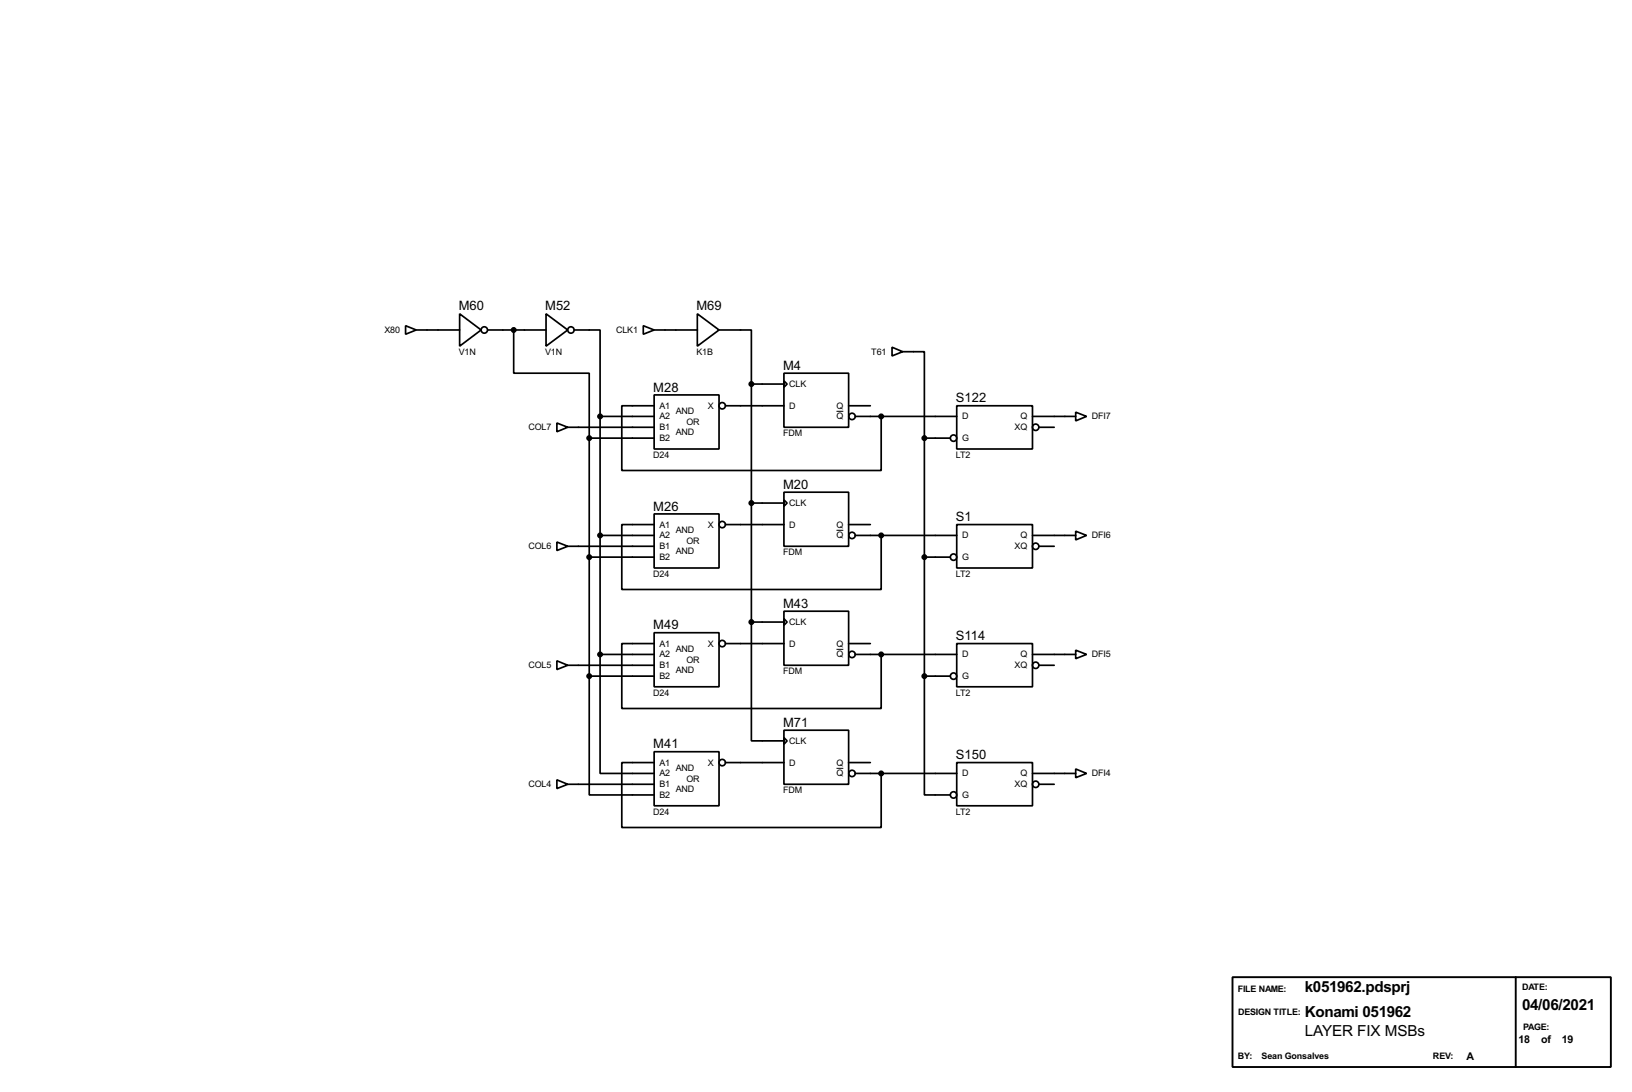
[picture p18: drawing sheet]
<svg xmlns="http://www.w3.org/2000/svg" width="383mm" height="256mm" viewBox="0 0 383 256" stroke-linecap="round" stroke-linejoin="round" font-family="sans-serif">
<defs><g id="words">
<g font-size="4">
<text x="306.6" y="233.1">k051962.pdsprj</text>
<text x="306.6" y="238.9">Konami 051962</text>
<text x="357.7" y="237.2">04/06/2021</text>
<text x="306.6" y="243.3">LAYER FIX MSBs</text>
</g>
<g font-size="3.4">
<text x="107.8" y="72.9">M60</text>
<text x="128.1" y="72.9">M52</text>
<text x="163.7" y="72.9">M69</text>
<text x="184" y="86.9">M4</text>
<text x="153.5" y="92">M28</text>
<text x="224.6" y="94.5">S122</text>
<text x="153.5" y="119.9">M26</text>
<text x="184" y="114.8">M20</text>
<text x="224.6" y="122.4">S1</text>
<text x="184" y="142.8">M43</text>
<text x="153.5" y="147.8">M49</text>
<text x="224.6" y="150.4">S114</text>
<text x="184" y="170.7">M71</text>
<text x="153.5" y="175.8">M41</text>
<text x="224.6" y="178.3">S150</text>
</g>
<g font-size="2.8">
<text x="356.8" y="244.9">18</text>
<text x="362.1" y="244.9">of</text>
<text x="367" y="244.9">19</text>
<text x="344.6" y="248.9">A</text>
</g>
<g font-size="2.4">
<text x="90.4" y="78.2">X80</text>
<text x="107.8" y="83.4">V1N</text>
<text x="128.1" y="83.4">V1N</text>
<text x="144.8" y="78.2">CLK1</text>
<text x="163.7" y="83.4">K1B</text>
<text x="204.7" y="83.3">T61</text>
<text x="185.5" y="90.9">CLK</text>
<text x="124.2" y="101.1">COL7</text>
<text x="155" y="96">A1</text>
<text x="155" y="101.1">B1</text>
<text x="155" y="98.5">A2</text>
<text x="158.8" y="97.2">AND</text>
<text x="161.3" y="99.7">OR</text>
<text x="166.3" y="96">X</text>
<text x="185.5" y="96">D</text>
<text x="196.6" y="96">Q</text>
<text x="196.6" y="98.5">Q</text>
<text x="226.1" y="98.5">D</text>
<text x="238.4" y="101.1">XQ</text>
<text x="239.8" y="98.5">Q</text>
<text x="256.6" y="98.5">DFI7</text>
<text x="153.5" y="107.6">D24</text>
<text x="155" y="103.6">B2</text>
<text x="158.8" y="102.3">AND</text>
<text x="184" y="102.5">FDM</text>
<text x="224.6" y="107.6">LT2</text>
<text x="226.1" y="103.6">G</text>
<text x="185.5" y="118.9">CLK</text>
<text x="155" y="123.9">A1</text>
<text x="158.8" y="125.1">AND</text>
<text x="166.3" y="123.9">X</text>
<text x="185.5" y="123.9">D</text>
<text x="196.6" y="123.9">Q</text>
<text x="124.2" y="129">COL6</text>
<text x="155" y="129">B1</text>
<text x="155" y="131.6">B2</text>
<text x="155" y="126.5">A2</text>
<text x="158.8" y="130.2">AND</text>
<text x="161.3" y="127.7">OR</text>
<text x="184" y="130.4">FDM</text>
<text x="196.6" y="126.5">Q</text>
<text x="226.1" y="126.5">D</text>
<text x="226.1" y="131.6">G</text>
<text x="238.4" y="129">XQ</text>
<text x="239.8" y="126.5">Q</text>
<text x="256.6" y="126.5">DFI6</text>
<text x="153.5" y="135.5">D24</text>
<text x="224.6" y="135.5">LT2</text>
<text x="185.5" y="146.8">CLK</text>
<text x="155" y="151.9">A1</text>
<text x="155" y="154.4">A2</text>
<text x="158.8" y="153.1">AND</text>
<text x="161.3" y="155.6">OR</text>
<text x="166.3" y="151.9">X</text>
<text x="185.5" y="151.9">D</text>
<text x="196.6" y="151.9">Q</text>
<text x="196.6" y="154.4">Q</text>
<text x="226.1" y="154.4">D</text>
<text x="239.8" y="154.4">Q</text>
<text x="256.6" y="154.4">DFI5</text>
<text x="124.2" y="157">COL5</text>
<text x="155" y="157">B1</text>
<text x="155" y="159.5">B2</text>
<text x="158.8" y="158.2">AND</text>
<text x="184" y="158.4">FDM</text>
<text x="226.1" y="159.5">G</text>
<text x="238.4" y="157">XQ</text>
<text x="153.5" y="163.4">D24</text>
<text x="224.6" y="163.4">LT2</text>
<text x="155" y="179.8">A1</text>
<text x="166.3" y="179.8">X</text>
<text x="185.5" y="174.7">CLK</text>
<text x="185.5" y="179.8">D</text>
<text x="196.6" y="179.8">Q</text>
<text x="124.2" y="184.9">COL4</text>
<text x="155" y="184.9">B1</text>
<text x="155" y="182.4">A2</text>
<text x="158.8" y="181">AND</text>
<text x="161.3" y="183.6">OR</text>
<text x="196.6" y="182.4">Q</text>
<text x="226.1" y="182.4">D</text>
<text x="238.4" y="184.9">XQ</text>
<text x="239.8" y="182.4">Q</text>
<text x="256.6" y="182.4">DFI4</text>
<text x="153.5" y="191.4">D24</text>
<text x="155" y="187.4">B2</text>
<text x="158.8" y="186.1">AND</text>
<text x="184" y="186.3">FDM</text>
<text x="224.6" y="191.4">LT2</text>
<text x="226.1" y="187.4">G</text>
<text x="290.9" y="233">FILE NAME:</text>
<text x="357.7" y="232.4">DATE:</text>
<text x="290.9" y="238.4">DESIGN TITLE:</text>
<text x="357.9" y="241.8">PAGE:</text>
<text x="290.9" y="248.7">BY:</text>
<text x="296.5" y="248.7">Sean Gonsalves</text>
<text x="336.7" y="248.8">REV:</text>
</g>
</g></defs>
<g fill="none" stroke="#000" stroke-width=".4">
<path d="M95.3 76.5l2.5 1-2.5 1zM97.8 77.5h10.2M108 73.7l5.1 3.8-5.1 3.8zM114.6 77.5h13.7M120.7 77.5v10.2h17.8v15.2M128.3 73.7l5.1 3.8-5.1 3.8zM134.9 77.5h6.1v20.3M151.2 76.5l2.5 1-2.5 1zM153.7 77.5h10.2M163.9 73.7l5.1 3.8-5.1 3.8zM169 77.5h7.6v12.7M130.9 99.4l2.5 1-2.5 1z"/>
<path d="M141 97.8h12.7M141 97.8v55.9M153.7 92.8h15.3v12.7h-15.3zM153.7 95.3h-7.6v15.2h61v-12.7M170.5 95.3h13.7M176.6 90.2v55.9M176.6 90.2h7.6M184.2 87.7h15.2v12.7h-15.2zM184.2 89.5l.8 .7-.8 .8zM199.4 95.3h5.1M201 97.8h23.8M209.6 81.6l2.5 1-2.5 1z"/>
<path d="M212.1 82.6h5.1v20.3M224.8 95.3h17.8v10.2h-17.8zM242.6 97.8h10.2M252.8 96.8l2.5 1-2.5 1.1zM133.4 100.4h20.3M138.5 102.9h15.2M138.5 102.9v55.9M176.6 118.2h7.6M184.2 115.6h15.2v12.7h-15.2zM184.2 117.4l.8 .8-.8 .7zM217.2 102.9h6.1M217.2 102.9v55.9"/>
<path d="M244.1 100.4h3.6M130.9 127.3l2.5 1-2.5 1zM133.4 128.3h20.3M138.5 130.9h15.2M141 125.8h12.7M153.7 120.7h15.3v12.7h-15.3zM153.7 123.2h-7.6v15.3h61v-12.7M170.5 123.2h13.7M199.4 123.2h5.1M201 125.8h23.8M217.2 130.9h6.1M224.8 123.2h17.8v10.2h-17.8z"/>
<path d="M242.6 125.8h10.2M244.1 128.3h3.6M252.8 124.8l2.5 1-2.5 1zM130.9 155.2l2.5 1.1-2.5 1zM133.4 156.3h20.3M138.5 158.8v27.9h15.2M138.5 158.8h15.2M141 153.7v28h12.7M141 153.7h12.7M153.7 148.6h15.3v12.7h-15.3zM153.7 151.2h-7.6v15.2h61v-12.7M170.5 151.2h13.7"/>
<path d="M176.6 146.1v27.9h7.6M176.6 146.1h7.6M184.2 143.6h15.2v12.7h-15.2zM184.2 145.3l.8 .8-.8 .8zM199.4 151.2h5.1M201 153.7h23.8M217.2 158.8v27.9h6.1M217.2 158.8h6.1M224.8 151.2h17.8v10.1h-17.8zM242.6 153.7h10.2M244.1 156.3h3.6M252.8 152.7l2.5 1-2.5 1z"/>
<path d="M153.7 176.6h15.3v12.7h-15.3zM153.7 179.1h-7.6v15.3h61v-12.7M170.5 179.1h13.7M184.2 171.5h15.2v12.7h-15.2zM184.2 173.3l.8 .7-.8 .8zM199.4 179.1h5.1M224.8 179.1h17.8v10.2h-17.8zM130.9 183.2l2.5 1-2.5 1zM133.4 184.2h20.3M201 181.7h23.8M242.6 181.7h10.2M244.1 184.2h3.6"/>
<path d="M252.8 180.6l2.5 1.1-2.5 1z"/>
<circle cx="113.8" cy="77.5" r=".75"/>
<circle cx="134.1" cy="77.5" r=".75"/>
<circle cx="169.7" cy="95.3" r=".75"/>
<circle cx="200.2" cy="97.8" r=".75"/>
<circle cx="224" cy="102.9" r=".75"/>
<circle cx="243.3" cy="100.4" r=".75"/>
<circle cx="169.7" cy="123.2" r=".75"/>
<circle cx="200.2" cy="125.8" r=".75"/>
<circle cx="224" cy="130.9" r=".75"/>
<circle cx="243.3" cy="128.3" r=".75"/>
<circle cx="169.7" cy="151.2" r=".75"/>
<circle cx="200.2" cy="153.7" r=".75"/>
<circle cx="224" cy="158.8" r=".75"/>
<circle cx="243.3" cy="156.3" r=".75"/>
<circle cx="169.7" cy="179.1" r=".75"/>
<circle cx="200.2" cy="181.7" r=".75"/>
<circle cx="224" cy="186.7" r=".75"/>
<circle cx="243.3" cy="184.2" r=".75"/>
</g>
<path d="M196.6 96.6h1.6M196.6 124.6h1.6M196.6 152.5h1.6M196.6 180.5h1.6" fill="none" stroke="#000" stroke-width=".23"/>
<g fill="#000" stroke="#000" stroke-width=".4">
<circle cx="120.7" cy="77.5" r=".5"/>
<circle cx="141" cy="97.8" r=".5"/>
<circle cx="176.5" cy="90.2" r=".5"/>
<circle cx="207" cy="97.8" r=".5"/>
<circle cx="138.4" cy="102.9" r=".5"/>
<circle cx="176.5" cy="118.2" r=".5"/>
<circle cx="217.2" cy="102.9" r=".5"/>
<circle cx="138.4" cy="130.9" r=".5"/>
<circle cx="141" cy="125.8" r=".5"/>
<circle cx="207" cy="125.8" r=".5"/>
<circle cx="217.2" cy="130.9" r=".5"/>
<circle cx="138.4" cy="158.8" r=".5"/>
<circle cx="141" cy="153.7" r=".5"/>
<circle cx="176.5" cy="146.1" r=".5"/>
<circle cx="207" cy="153.7" r=".5"/>
<circle cx="217.2" cy="158.8" r=".5"/>
<circle cx="207" cy="181.7" r=".5"/>
</g>
<path d="M289.6 229.5h88.9v21.1h-88.9zM356.2 229.5v21.1" fill="none" stroke="#000" stroke-width=".45"/>
<use href="#words"/>
</svg>
